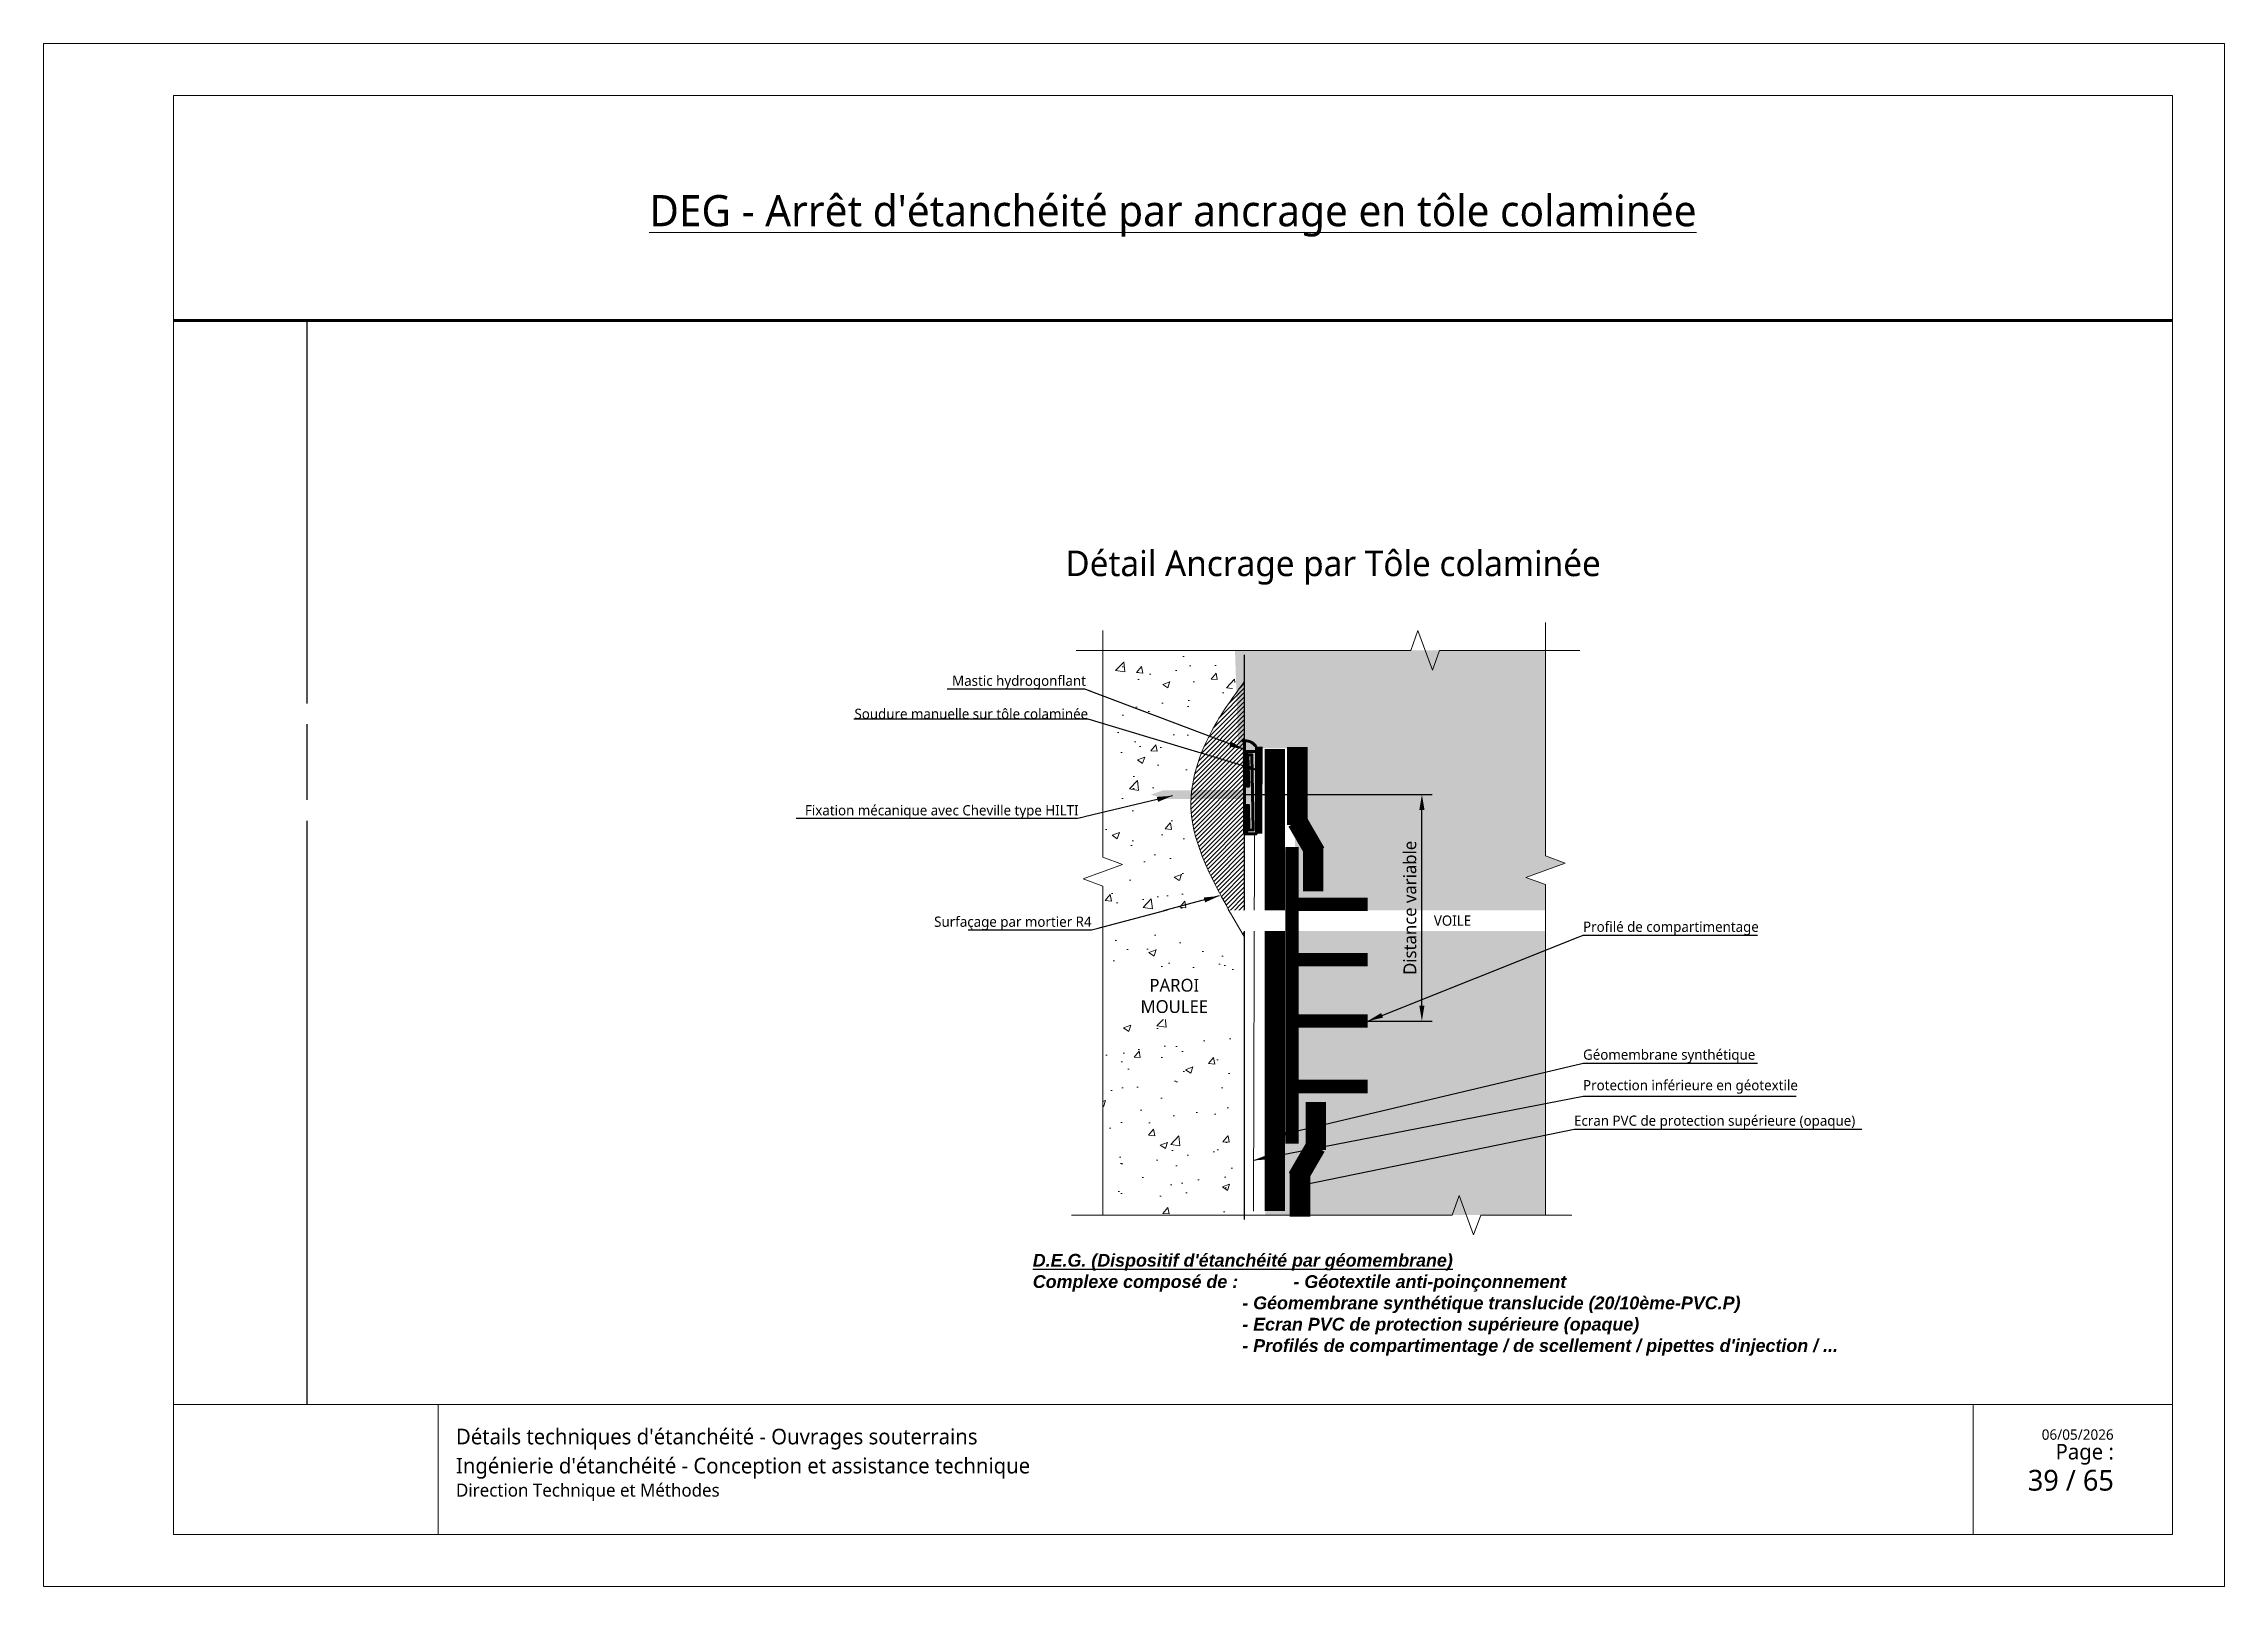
# Paper-space layout "39 - DEG - Arrêt d'étanchéité par ancrage en tôle colaminée" of a CAD drawing. Header units: millimetres. Extents: x 22 to 442, y -107 to 190.
# The model-space entities are those that its viewports show. They can reach past a viewport. Long polylines and large blocks are cut down to what shows.
import ezdxf

# ---------------------------------------------------------------- set-up
doc = ezdxf.new("R2010")
doc.units = ezdxf.units.MM
for name, pattern in [('CACHE', [0.375, 0.25, -0.125]), ('CONTINU', [0]), ('TIRETPT', [1, 0.5, -0.25, 0, -0.25])]:
    doc.linetypes.add(name, pattern=pattern)
for name, color, linetype, lineweight in [('Dessin_AXE', 8, 'Continuous', 5), ('Dessin_HACHURES', 253, 'Continuous', 9), ('G-ANNO-TTLB', 7, 'Continuous', 5), ('G-ANNO-TTLB-THIN', 7, 'Continuous', 5), ('SYSTEME_DEG_ Geomembrane SYNTHETIQUE', 1, 'Continuous', 9), ('SYSTEME_DEG_Protection inferieure', 3, 'Continuous', 5), ('SYSTEME_DEG_Protection superieure', 5, 'Continuous', 9)]:
    doc.layers.add(name, color=color, linetype=linetype, lineweight=lineweight)
for name, color, linetype in [('Dessin_CONTOURS BETON', 7, 'Continuous'), ('Dessin_COTATIONS', 7, 'Continuous'), ('Dessin_TEXTES', 7, 'CONTINU'), ('GEN-_-CARTOUCHE', 7, 'Continuous'), ('Matériel_Mastic', 30, 'Continuous'), ('Matériel_Profilé de compartimentage', 7, 'Continuous'), ('Matériel_Soudure manuelle', 11, 'Continuous'), ('Matériel_Tôle colaminée', 90, 'Continuous')]:
    doc.layers.add(name, color=color, linetype=linetype)
doc.layers.add('GEN-_-FMULT', color=210, linetype='Continuous', plot=False)
doc.styles.add('Arial', font='segoeui.ttf')
doc.styles.add('Segoe UI_2', font='segoeui.ttf', dxfattribs={"height": 0.0025})
doc.styles.add('Segoe UI_3', font='segoeui.ttf', dxfattribs={"height": 0.0035})
doc.styles.add('Segoe UI_4', font='segoeui.ttf', dxfattribs={"height": 0.004})
doc.styles.add('Segoe UI_B_1', font='segoeuib.ttf', dxfattribs={"height": 0.005})
doc.styles.add('Segoe UI_B_2', font='segoeuib.ttf', dxfattribs={"height": 0.0045})
doc.styles.add('txt-moyen', font='segoeui.ttf')
doc.linetypes.add('ISOLATION', pattern='A,0.0001,-0.1,[134,ltypeshp.shx,S=0.1,R=0,X=-0.1,Y=0],-0.2,[134,ltypeshp.shx,S=0.1,R=180,X=0.1,Y=0],-0.1', length=0.4001)
doc.dimstyles.new('1000F2', dxfattribs={"dimscale": 10, "dimtxt": 0.25, "dimasz": 0.3, "dimexe": 0.2, "dimexo": 0, "dimgap": 0.1, "dimtad": 1, "dimzin": 0, "dimdsep": 46, "dimtxsty": 'txt-moyen', "dimcen": 0.1, "dimclrd": 256, "dimclre": 256, "dimclrt": 256, "dimazin": 0, "dimtfac": 1, "dimtmove": 2, "dimatfit": 3, "dimfxl": 1, "dimtolj": 1, "dimtzin": 0, "dimlwd": -1, "dimlwe": -1, "dimarcsym": 0})

psp = doc.layouts.new("39 - DEG - Arrêt d'étanchéité par ancrage en tôle colaminée")

msp = doc.modelspace()

# ---------------------------------------------------------------- texts
at = {"layer": 'Dessin_TEXTES', "insert": (29502.7636, 10741.6053), "char_height": 2, "width": 268.117124, "attachment_point": 7, "style": 'txt-moyen', "bg_fill": 2}
msp.add_mtext('Géomembrane synthétique', dxfattribs=at)
at = {"layer": 'Dessin_TEXTES', "insert": (29395.1535, 10704.334), "char_height": 2.5, "width": 197.443165, "attachment_point": 1, "style": 'txt-moyen'}
msp.add_mtext("{\\fArial|b1|i1|c0|p34;\\LD.E.G. (Dispositif d'étanchéité par géomembrane)\\P\\lComplexe composé de :^I - Géotextile anti-poinçonnement\\P^I^I^I^I - Géomembrane synthétique translucide (20/10ème-PVC.P)\\P^I^I^I^I - Ecran PVC de protection supérieure (opaque)\\P^I^I^I^I - Profilés de compartimentage / de scellement / pipettes d'injection / ...}", dxfattribs=at)
at = {"layer": 'GEN-_-FMULT', "insert": (29453.876, 10841.8048), "char_height": 5, "width": 406, "attachment_point": 2, "style": 'Arial'}
msp.add_mtext('\\pxt55;Détail Ancrage par Tôle colaminée', dxfattribs=at)

# ---------------------------------------------------------------- blocks, each defined once
blk = doc.blocks.new('cart.L6P1')
at = {"layer": 'G-ANNO-TTLB'}
for p, q in [((-37.23, 312.77), (-37.23, 15.77)), ((382.77, 312.77), (-37.23, 312.77)), ((382.77, 312.77), (382.77, 15.77)), ((334.38, 50.77), (334.38, 25.77)), ((372.77, 50.77), (372.77, 25.77)), ((-37.23, 15.77), (382.77, 15.77))]:
    blk.add_line(p, q, dxfattribs=at)
at = {"layer": 'G-ANNO-TTLB-THIN'}
for p, q in [((-12.23, 302.77), (372.77, 302.77)), ((-12.23, 50.77), (-12.23, 302.77)), ((372.77, 302.77), (372.77, 50.77)), ((-12.23, 50.77), (-12.23, 25.77)), ((-12.23, 50.77), (372.77, 50.77)), ((38.77, 50.77), (38.77, 25.77)), ((-12.23, 25.77), (372.77, 25.77))]:
    blk.add_line(p, q, dxfattribs=at)
at = {"layer": 'GEN-_-FMULT', "lineweight": 70}
blk.add_line((-12.23, 259.46), (372.77, 259.46), dxfattribs=at)
at = {"layer": 'G-ANNO-TTLB', "attachment_point": 1}
for s, insert, char_height, width, style in [("\\pxqc;\\LDEG - Arrêt d'étanchéité par ancrage en tôle colaminée", (-12.23, 283.61), 6, 385, 'Segoe UI_B_2'), ("Détails techniques d'étanchéité - Ouvrages souterrains", (42.19, 46.11), 3, 202.4845, 'Segoe UI_B_2'), ('\\pxqr;{\\H0.75x;Page : \\P}  39 / 65', (310.88, 43.2), 4, 50.6047, 'Segoe UI_B_1'), ('06/05/2026', (347.59, 45.99), 2, 17.4768, 'Segoe UI_2'), ("Ingénierie d'étanchéité - Conception et assistance technique", (42.19, 40.51), 3, 249.7878, 'Segoe UI_3'), ('Direction Technique et Méthodes', (42.19, 35.54), 2.5, 82.8945, 'Segoe UI_4')]:
    blk.add_mtext(s, dxfattribs=dict(at, insert=insert, char_height=char_height, width=width, style=style))
blk = doc.blocks.new('*D220')
at = {"layer": 'Defpoints', "color": 0, "lineweight": 70, "transparency": 16777216}
for p in [(29436.37, 10794.1), (29471.25, 10794.1), (29460.67, 10749.85)]:
    blk.add_point(p, dxfattribs=at)
at = {"layer": 'Dessin_COTATIONS', "transparency": 16777216}
for p, q in [((29436.37, 10794.1), (29473.25, 10794.1)), ((29471.25, 10752.85), (29471.25, 10791.1)), ((29460.67, 10749.85), (29473.25, 10749.85))]:
    blk.add_line(p, q, dxfattribs=at)
at = {"layer": 'Dessin_COTATIONS', "lineweight": 70, "transparency": 16777216}
for points in [[(29470.75, 10791.1), (29471.75, 10791.1), (29471.25, 10794.1)], [(29470.75, 10752.85), (29471.75, 10752.85), (29471.25, 10749.85)]]:
    blk.add_solid(points, dxfattribs=at)
at = {"layer": 'Dessin_COTATIONS', "transparency": 16777216, "insert": (29468.91, 10771.97), "char_height": 2.5, "attachment_point": 5, "rotation": 90, "style": 'txt-moyen'}
blk.add_mtext('\\A1;Distance variable', dxfattribs=at)

# ---------------------------------------------------------------- hatches: boundary and pattern name
at = {"layer": 'Dessin_HACHURES', "linetype": 'CONTINU'}
h = msp.add_hatch(dxfattribs=at)
h.set_pattern_fill('CONCRETE2', color=253)
h.set_pattern_definition([(50, (44881.519, 4321.884), (14.574727, -1.275123), [1.524, -16.764]), (355, (44881.519, 4321.884), (-2.819427, 15.284544), [1.2192, -13.4112]), (100.4514, (44882.733, 4321.778), (11.755311, 14.009411), [1.295201, -14.247208]), (46.1842, (44881.519, 4325.948), (21.686338, -3.363346), [2.286, -25.146]), (96.6356, (44883.326, 4325.668), (18.992346, 19.794075), [1.9428, -21.370808]), (351.1842, (44881.519, 4325.948), (18.99233, 19.79409), [1.8288, -20.1168]), (21, (44883.551, 4324.932), (12.129151, -8.181216), [1.524, -16.764]), (326, (44883.551, 4324.932), (4.944168, 14.735049), [1.2192, -13.4112]), (71.4514, (44884.562, 4324.25), (17.073324, 6.55382), [1.295201, -14.247208]), (37.5, (44881.519, 4321.8844), (0.2470883, 6.7644031), [0, -13.24864, 0, -13.6144, 0, -13.462]), (7.5, (44881.519, 4321.8844), (5.345573, 8.014446), [0, -7.76224, 0, -12.94384, 0, -5.1308]), (327.5, (44876.9875, 4321.8844), (10.8472719, -0.458315), [0, -5.08, 0, -15.8496, 0, -21.0312]), (317.5, (44874.9555, 4321.884), (11.850343, 2.034133), [0, -6.604, 0, -10.52576, 0, -14.9352])])
edge = h.paths.add_edge_path()
edge.add_spline(control_points=[(29434.6986, 10765.4673), (29432.2443, 10769.624), (29427.6044, 10777.4822), (29422.2902, 10792.1776), (29427.5012, 10805.6594), (29432.8264, 10812.9156), (29434.6986, 10815.4666)], knot_values=[0, 0, 0, 0, 14.55591142, 27.51797895, 45.13834056, 54.69142894, 54.69142894, 54.69142894, 54.69142894], degree=3, periodic=0)
edge.add_line((29434.6986, 10815.4666), (29434.6986, 10822.2948))
edge.add_line((29434.6986, 10822.2948), (29408.8414, 10822.2948))
edge.add_line((29408.8414, 10822.2948), (29408.8414, 10781.849))
edge.add_line((29408.8414, 10781.849), (29412.7051, 10780.4427))
edge.add_line((29412.7051, 10780.4427), (29408.8414, 10779.0365))
edge.add_line((29408.8414, 10779.0365), (29408.8414, 10711.8982))
edge.add_line((29408.8414, 10711.8982), (29434.6986, 10711.8982))
edge.add_line((29434.6986, 10711.8982), (29434.6986, 10765.4673))
h.paths.add_polyline_path([(29415.0642, 10750.3385), (29431.0338, 10750.8385), (29431.0338, 10759.0106), (29415.0642, 10759.0106)], flags=24)
at = {"layer": 'Dessin_HACHURES', "linetype": 'CONTINU', "lineweight": 0}
h = msp.add_hatch(dxfattribs=at)
h.set_pattern_fill('AR-CONC', color=256, scale=0.5)
h.set_pattern_definition([(50, (30267.1074, 8971.0896), (3.586301, -0.3137607), [0.375, -4.125]), (355, (30267.1074, 8971.0896), (-0.693757, 3.760961), [0.3, -3.3]), (100.45144, (30267.4062, 8971.0634), (2.892544, 3.4472), [0.318701, -3.5057106]), (46.1842, (30267.1074, 8972.0896), (5.336207, -0.827596), [0.5625, -6.1875]), (96.63564, (30267.552, 8972.0206), (4.67331, 4.870593), [0.478052, -5.258569]), (351.18416, (30267.1074, 8972.0896), (4.67331, 4.870593), [0.45, -4.95]), (21, (30267.6074, 8971.8396), (2.9845353, -2.0130945), [0.375, -4.125]), (326, (30267.6074, 8971.8396), (1.2165767, 3.62575), [0.3, -3.3]), (71.45144, (30267.856, 8971.6718), (4.201112, 1.612656), [0.318701, -3.5057106]), (37.5, (30267.1074, 8971.0896), (0.0607993, 1.6644693), [0, -3.26, 0, -3.35, 0, -3.3125]), (7.5, (30267.1074, 8971.0896), (1.3153477, 1.9720586), [0, -1.91, 0, -3.185, 0, -1.2625]), (327.5, (30265.9924, 8971.0896), (2.6691122, -0.1127744), [0, -1.25, 0, -3.9, 0, -5.175]), (317.5, (30265.4924, 8971.0896), (2.9159308, 0.500525), [0, -1.625, 0, -2.59, 0, -3.675])])
h.paths.add_polyline_path([(29495.4229, 10822.2948), (29434.6986, 10822.2948), (29435.3443, 10803.1529), (29446.8186, 10803.1211), (29446.4186, 10783.0871), (29442.6175, 10783.0871), (29440.6175, 10711.8982), (29477.1388, 10711.8982), (29495.4229, 10711.8982), (29495.4229, 10776.514), (29491.5593, 10777.9203), (29499.2865, 10780.7328), (29495.4229, 10782.139)])
h.paths.add_polyline_path([(29473.0074, 10767.667), (29481.7394, 10767.867), (29481.5394, 10770.9326), (29473.1074, 10770.8326)], flags=24)
at = {"layer": 'Dessin_HACHURES', "linetype": 'CONTINU'}
h = msp.add_hatch(dxfattribs=at)
h.set_pattern_fill('ANSI31', color=256, scale=5)
h.set_pattern_definition([(45, (30268.9908, 8971.87387), (-0.44194174, 0.44194174), [])])
edge = h.paths.add_edge_path()
edge.add_line((29436.582, 10796.4884), (29426.4629, 10796.4884))
edge.add_spline(control_points=[(29426.4629, 10796.4884), (29426.1583, 10794.8316), (29425.6556, 10788.8637), (29429.4878, 10778.2665), (29434.1277, 10770.4083), (29436.582, 10766.2516)], knot_values=[5.53525091, 5.53525091, 5.53525091, 5.53525091, 6.7933625, 10.03387938, 13.67285723, 13.67285723, 13.67285723, 13.67285723], degree=3, periodic=0)
edge.add_line((29436.582, 10766.2516), (29436.582, 10796.4884))
edge = h.paths.add_edge_path()
edge.add_spline(control_points=[(29436.582, 10816.2509), (29434.7099, 10813.6999), (29430.3708, 10807.7875), (29427.225, 10800.6326), (29426.4629, 10796.4884)], knot_values=[0, 0, 0, 0, 2.38827209, 5.53525091, 5.53525091, 5.53525091, 5.53525091], degree=3, periodic=0)
edge.add_line((29426.4629, 10796.4884), (29436.582, 10796.4884))
edge.add_line((29436.582, 10796.4884), (29436.582, 10816.2509))
at = {"layer": 'Matériel_Mastic', "lineweight": 70}
h = msp.add_hatch(color=256, dxfattribs=at)
edge = h.paths.add_edge_path()
edge.add_arc((29436.5841, 10801.7038), 2.6474, 30.954231, 100.539669)
edge.add_line((29436.0999, 10804.3065), (29436.3279, 10786.1473))
edge.add_line((29436.3279, 10786.1473), (29438.8545, 10786.1543))
edge.add_line((29438.8545, 10786.1543), (29438.8545, 10803.0654))
at = {"layer": 'Matériel_Tôle colaminée', "lineweight": 70}
h = msp.add_hatch(color=256, dxfattribs=at)
h.paths.add_polyline_path([(29420.6696, 10793.2476), (29438.1359, 10793.2108), (29438.0977, 10794.9958), (29420.6696, 10794.9561), (29418.237, 10794.1018)])
h.paths.add_polyline_path([(29438.8927, 10786.4278), (29438.8948, 10802.5574), (29436.9262, 10802.5544), (29436.9924, 10795.7524), (29437.4441, 10795.7489), (29437.3425, 10801.887), (29438.0229, 10801.915), (29438.2343, 10787.1962), (29437.4155, 10787.179), (29437.3636, 10791.9705), (29436.8907, 10791.94), (29436.9135, 10786.449)])

# ---------------------------------------------------------------- linework, layer by layer
at = {"layer": 'Defpoints', "lineweight": 70}
for points in [[(29436.582, 10804.6052), (29436.2033, 10804.6052), (29436.2033, 10804.6052), (29436.582, 10804.6052)], [(29436.582, 10804.6052), (29436.582, 10804.6052), (29436.582, 10804.6052), (29436.582, 10804.6052)]]:
    msp.add_lwpolyline(points, close=True, dxfattribs=at)
at = {"layer": 'Dessin_AXE', "flags": 128}
for points in [[(29403.662, 10822.2948), (29469.0772, 10822.2948), (29470.4834, 10826.1584), (29473.2959, 10818.4311), (29474.7022, 10822.2948), (29502.0995, 10822.2948)], [(29402.7324, 10711.8982), (29477.1388, 10711.8982), (29478.545, 10715.7619), (29481.3575, 10708.0346), (29482.7638, 10711.8982), (29500.5861, 10711.8982)]]:
    msp.add_lwpolyline(points, dxfattribs=at)
at = {"layer": 'Dessin_CONTOURS BETON', "color": 253}
msp.add_line((29436.582, 10711.0533), (29436.582, 10821.4499), dxfattribs=at)
at = {"layer": 'Matériel_Mastic', "lineweight": 70}
msp.add_lwpolyline([(29438.8948, 10803.3617), (29438.8948, 10786.4505), (29436.582, 10786.4505), (29436.582, 10804.6052)], dxfattribs=at)
msp.add_arc((29436.7311, 10802.11), 2.4996, 30.048872, 93.419085, dxfattribs=at)
at = {"layer": 'Matériel_Profilé de compartimentage', "linetype": 'CONTINU', "const_width": 2.6383, "flags": 128}
for points in [[(29445.8312, 10761.8498), (29460.6715, 10761.8498)], [(29445.8312, 10749.8469), (29460.6715, 10749.8469)], [(29445.8312, 10737.0501), (29460.6715, 10737.0501)]]:
    msp.add_lwpolyline(points, dxfattribs=at)
at = {"layer": 'Matériel_Soudure manuelle', "linetype": 'CONTINU', "ltscale": 5, "const_width": 1, "flags": 128}
msp.add_lwpolyline([(29439.6079, 10803.4903), (29439.5356, 10786.4505)], dxfattribs=at)
at = {"layer": 'Matériel_Tôle colaminée', "lineweight": 70}
msp.add_lwpolyline([(29438.8959, 10802.5371), (29438.8948, 10786.4505), (29436.9215, 10786.4505), (29436.8928, 10791.9618), (29437.3547, 10791.9889), (29437.3991, 10787.1789), (29438.2523, 10787.1965), (29437.9998, 10801.9033), (29437.2402, 10801.8845), (29437.3999, 10795.7414), (29436.9323, 10795.754), (29436.9263, 10802.5622), (29438.8959, 10802.5371)], dxfattribs=at)
at = {"layer": 'SYSTEME_DEG_ Geomembrane SYNTHETIQUE', "linetype": 'TIRETPT', "ltscale": 4, "const_width": 4, "flags": 128}
msp.add_lwpolyline([(29442.501, 10712.6825), (29442.501, 10779.6787), (29442.501, 10803.033)], dxfattribs=at)
at = {"layer": 'SYSTEME_DEG_Protection inferieure', "linetype": 'ISOLATION', "ltscale": 4, "flags": 128}
msp.add_lwpolyline([(29438.5346, 10786.4505), (29438.3453, 10712.6825)], dxfattribs=at)
at = {"layer": 'SYSTEME_DEG_Protection superieure', "linetype": 'CACHE', "ltscale": 4, "const_width": 4, "flags": 128}
for points in [[(29446.8834, 10803.3843), (29446.8834, 10788.1894)], [(29446.8834, 10788.865), (29450.4413, 10782.7359)], [(29450.4897, 10734.0225), (29450.4897, 10724.6367)], [(29450.4897, 10725.3122), (29446.9319, 10719.1831)], [(29447.4022, 10720.4016), (29447.4022, 10711.6289)]]:
    msp.add_lwpolyline(points, dxfattribs=at)

msp.set_redraw_order([(e.dxf.handle, doc.entitydb.next_handle()) for e in msp.query("TEXT MTEXT ATTDEF DIMENSION ARC_DIMENSION")])  # texts and dimensions are drawn at this point

# ---------------------------------------------------------------- next in the draw order: texts
at = {"layer": 'Dessin_TEXTES', "char_height": 2, "style": 'txt-moyen', "bg_fill": 2}
for s, insert, width, attachment_point in [('Mastic hydrogonflant', (29405.5499, 10816.0305), 268.117124, 6), ('VOILE', (29477.2295, 10769.459), 268.117124, 5), ('Protection inférieure en géotextile', (29502.7636, 10735.639), 256.781446, 7), ('Ecran PVC de protection supérieure (opaque)', (29500.9981, 10728.7011), 302.356595, 7)]:
    msp.add_mtext(s, dxfattribs=dict(at, insert=insert, width=width, attachment_point=attachment_point))

# ---------------------------------------------------------------- next in the draw order: linework, layer by layer
at = {"layer": 'Dessin_AXE', "flags": 128}
msp.add_lwpolyline([(29495.4229, 10827.7314), (29495.4229, 10782.139), (29499.2865, 10780.7328), (29491.5593, 10777.9203), (29495.4229, 10776.514), (29495.4229, 10711.8982)], dxfattribs=at)
at = {"layer": 'Dessin_CONTOURS BETON', "linetype": 'CONTINU', "lineweight": 0}
msp.add_open_spline([(29436.582, 10816.2509), (29434.7099, 10813.6999), (29429.3846, 10806.4437), (29424.1736, 10792.9619), (29429.4878, 10778.2665), (29434.1277, 10770.4083), (29436.582, 10766.2516)], degree=3, knots=[0, 0, 0, 0, 9.55308838, 27.17344998, 40.13551752, 54.69142894, 54.69142894, 54.69142894, 54.69142894], dxfattribs=at)
at = {"layer": 'Matériel_Profilé de compartimentage', "linetype": 'CONTINU', "const_width": 2.6383, "flags": 128}
for points in [[(29445.8312, 10783.8714), (29445.8312, 10725.8456)], [(29445.8312, 10772.6669), (29460.6715, 10772.6669)]]:
    msp.add_lwpolyline(points, dxfattribs=at)
at = {"layer": 'SYSTEME_DEG_Protection superieure', "linetype": 'CACHE', "ltscale": 4, "const_width": 4, "flags": 128}
msp.add_lwpolyline([(29449.9709, 10783.9543), (29449.9709, 10775.1817)], dxfattribs=at)

# ---------------------------------------------------------------- next in the draw order: texts
at = {"layer": 'Dessin_TEXTES', "char_height": 2, "style": 'txt-moyen', "bg_fill": 2}
for s, insert, width, attachment_point in [('Surfaçage par mortier R4', (29406.6522, 10767.5894), 169.639895, 9), ('Profilé de compartimentage', (29502.7636, 10766.6053), 268.117124, 7)]:
    msp.add_mtext(s, dxfattribs=dict(at, insert=insert, width=width, attachment_point=attachment_point))

# ---------------------------------------------------------------- next in the draw order: leaders
at = {"layer": 'Dessin_TEXTES'}
for points in [[(29436.582, 10802.9031), (29405.3499, 10814.7305), (29378.3959, 10814.7305)], [(29442.501, 10727.3439), (29502.7636, 10741.6053), (29536.89, 10741.6053)], [(29438.3709, 10722.6679), (29502.7636, 10735.139), (29544.4433, 10735.139)], [(29445.762, 10717.3616), (29500.9981, 10728.7011), (29557.2579, 10728.7011)]]:
    msp.add_leader(points, dimstyle='1000F2', override={"dimgap": 0.1, "dimtad": 0}, dxfattribs=at)

# ---------------------------------------------------------------- next in the draw order: linework, layer by layer
at = {"layer": 'Dessin_AXE', "flags": 128}
msp.add_lwpolyline([(29408.8414, 10826.1592), (29408.8414, 10781.849), (29412.7051, 10780.4427), (29404.9778, 10777.6302), (29408.8414, 10776.224), (29408.8414, 10711.8982)], dxfattribs=at)

# ---------------------------------------------------------------- next in the draw order: leaders
at = {"layer": 'Dessin_TEXTES'}
for points in [[(29431.6228, 10774.2892), (29406.6522, 10767.5894), (29382.5449, 10767.5894)], [(29460.6715, 10749.8469), (29502.7636, 10766.6053), (29536.89, 10766.6053)]]:
    msp.add_leader(points, dimstyle='1000F2', override={"dimgap": 0.1, "dimtad": 0}, dxfattribs=at)

# ---------------------------------------------------------------- next in the draw order: texts
at = {"layer": 'Dessin_TEXTES', "insert": (29422.8308, 10754.7366), "char_height": 2.5, "width": 20.623905, "attachment_point": 5, "style": 'txt-moyen', "bg_fill": 3, "box_fill_scale": 1.5, "bg_fill_color": 9, "bg_fill_true_color": 13158600, "bg_fill_transparency": 9024700}
msp.add_mtext('PAROI\\PMOULEE', dxfattribs=at)

# ---------------------------------------------------------------- next in the draw order: linework, layer by layer
at = {"layer": 'Defpoints', "linetype": 'Continuous'}
msp.add_lwpolyline([(29253.2714, 10900.2746), (29653.2714, 10900.2746), (29653.2714, 10648.2746), (29253.2714, 10648.2746)], close=True, dxfattribs=at)

# ---------------------------------------------------------------- next in the draw order: dimensions: what is measured, and where the dimension line sits
at = {"layer": 'Dessin_COTATIONS'}
dim = msp.add_linear_dim(base=(29471.2541, 10794.1018), p1=(29460.6715, 10749.8469), p2=(29436.3707, 10794.1018), angle=90, text='Distance variable', dimstyle='1000F2', override={"dimtxsty": 'txt-moyen', "dimtfill": 0, "dimtfillclr": 0}, dxfattribs=at)
dim.commit()
dim.dimension.update_dxf_attribs({"geometry": '*D220', "text_midpoint": (29468.9117, 10771.9744)})

# ---------------------------------------------------------------- next in the draw order: texts
at = {"layer": 'Dessin_TEXTES', "char_height": 2, "width": 268.117124, "style": 'txt-moyen', "bg_fill": 2}
for s, insert, attachment_point in [('\\pxsm1.5;Soudure manuelle sur tôle colaminée', (29405.9763, 10808.864), 9), ('Fixation mécanique avec Cheville type HILTI', (29404.1171, 10790.7033), 6)]:
    msp.add_mtext(s, dxfattribs=dict(at, insert=insert, attachment_point=attachment_point))

# ---------------------------------------------------------------- next in the draw order: leaders
at = {"layer": 'Dessin_TEXTES'}
for points in [[(29439.5877, 10798.7343), (29405.9763, 10808.864), (29360.1804, 10808.864)], [(29422.4509, 10793.8684), (29403.9171, 10789.4033), (29348.8651, 10789.4033)]]:
    msp.add_leader(points, dimstyle='1000F2', override={"dimgap": 0.1, "dimtad": 0}, dxfattribs=at)

# ---------------------------------------------------------------- block references
at = {"layer": 'GEN-_-CARTOUCHE'}
psp.add_blockref('cart.L6P1', (59.23, -122.77), dxfattribs=at)

# ---------------------------------------------------------------- viewports
at = {"layer": 'Defpoints', "view_target_point": (29422.5637, 10780.8268)}
psp.add_viewport(center=(239.5, 32.35), size=(385, 208.6901), view_center_point=(0, 0), view_height=211.894357, dxfattribs=at)

doc.saveas('drawing.dxf')
